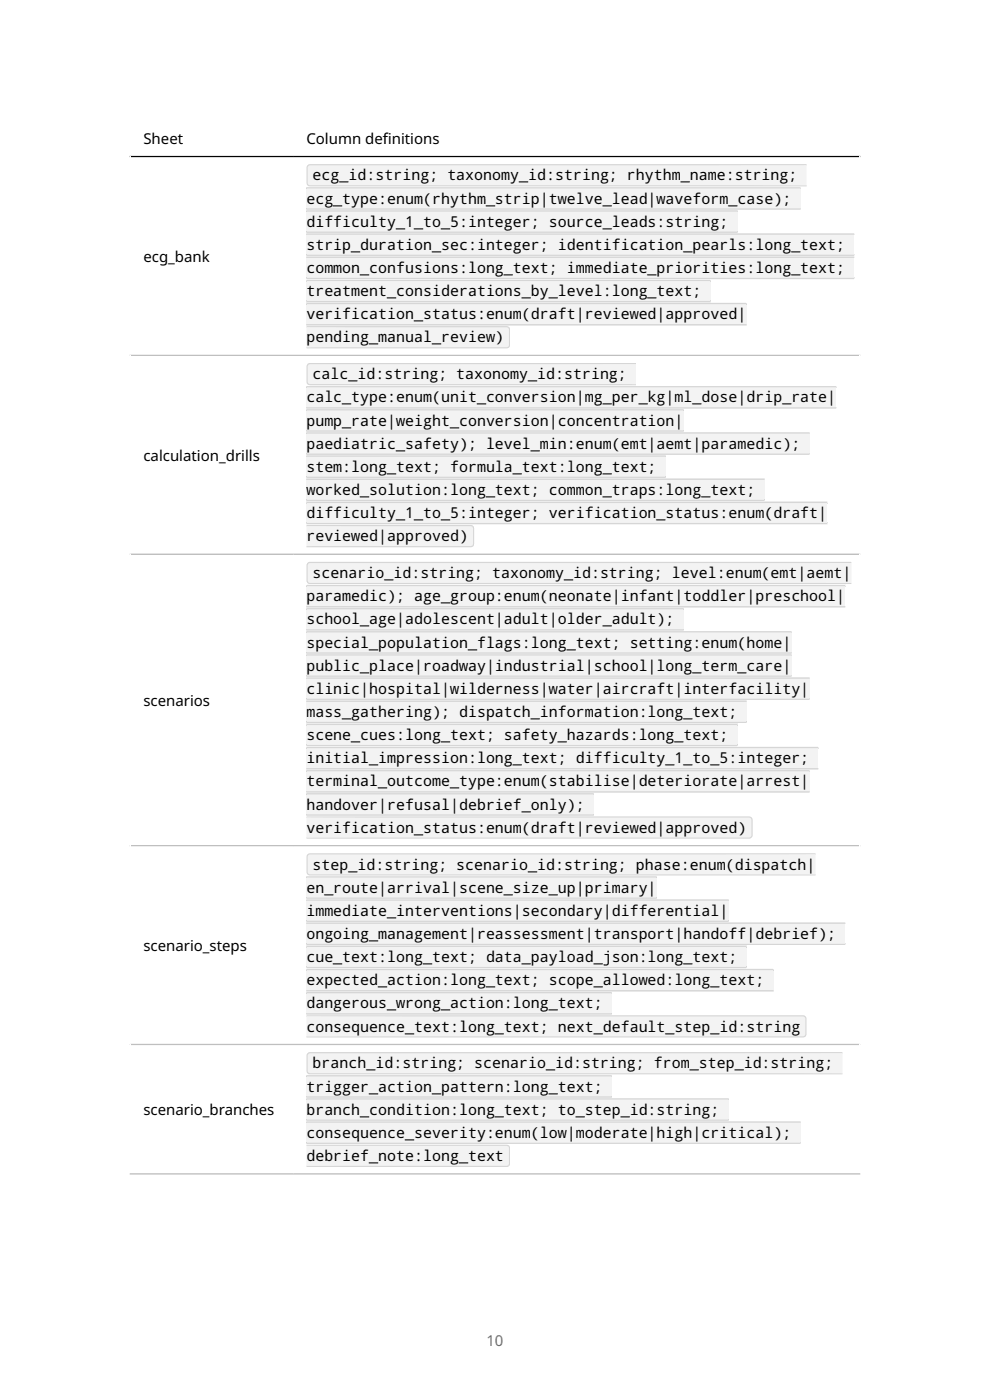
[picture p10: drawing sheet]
<svg xmlns="http://www.w3.org/2000/svg" width="210mm" height="297mm" viewBox="0 0 210 297" stroke-linecap="round" stroke-linejoin="round" font-family="sans-serif">
<defs><g id="words">
<g font-size="3.2">
<text x="30.4" y="30.6">Sheet</text>
<text x="65" y="30.6">Column def</text>
<text x="81.2" y="30.6">initions</text>
<text x="66.3" y="38.3">ecg_id:string; taxonomy_id:string; rhythm_name:string;</text>
<text x="65" y="43.2">ecg_type:enum(rhythm_strip|twelve_lead|waveform_case);</text>
<text x="65" y="48.1">difficulty_1_to_5:integer; source_leads:string;</text>
<text x="65" y="53">strip_duration_sec:integer; identification_pearls:long_text;</text>
<text x="30.4" y="55.5">ecg_bank</text>
<text x="65" y="57.9">common_confusions:long_text; immediate_priorities:long_text;</text>
<text x="65" y="62.8">treatment_considerations_by_level:long_text;</text>
<text x="65" y="67.7">verification_status:enum(draft|reviewed|approved|</text>
<text x="65" y="72.6">pending_manual_review)</text>
<text x="66.3" y="80.5">calc_id:string; taxonomy_id:string;</text>
<text x="65" y="85.4">calc_type:enum(unit_conversion|mg_per_kg|ml_dose|drip_rate|</text>
<text x="65" y="90.3">pump_rate|weight_conversion|concentration|</text>
<text x="65" y="95.2">paediatric_safety); level_min:enum(emt|aemt|paramedic);</text>
<text x="30.4" y="97.7">calculation_drills</text>
<text x="65" y="100.1">stem:long_text; formula_text:long_text;</text>
<text x="65" y="105">worked_solution:long_text; common_traps:long_text;</text>
<text x="65" y="109.9">difficulty_1_to_5:integer; verification_status:enum(draft|</text>
<text x="65" y="114.8">reviewed|approved)</text>
<text x="66.3" y="122.6">scenario_id:string; taxonomy_id:string; level:enum(emt|aemt|</text>
<text x="65" y="127.6">paramedic); age_group:enum(neonate|infant|toddler|preschool|</text>
<text x="65" y="132.5">school_age|adolescent|adult|older_adult);</text>
<text x="65" y="137.4">special_population_flags:long_text; setting:enum(home|</text>
<text x="65" y="142.3">public_place|roadway|industrial|school|long_term_care|</text>
<text x="30.4" y="149.7">scenarios</text>
<text x="65" y="147.2">clinic|hospital|wilderness|water|aircraft|interfacility|</text>
<text x="65" y="152.1">mass_gathering); dispatch_information:long_text;</text>
<text x="65" y="157">scene_cues:long_text; safety_hazards:long_text;</text>
<text x="65" y="161.9">initial_impression:long_text; difficulty_1_to_5:integer;</text>
<text x="65" y="166.8">terminal_outcome_type:enum(stabilise|deteriorate|arrest|</text>
<text x="65" y="171.7">handover|refusal|debrief_only);</text>
<text x="65" y="176.6">verification_status:enum(draft|reviewed|approved)</text>
<text x="66.3" y="184.5">step_id:string; scenario_id:string; phase:enum(dispatch|</text>
<text x="65" y="189.4">en_route|arrival|scene_size_up|primary|</text>
<text x="65" y="194.3">immediate_interventions|secondary|differential|</text>
<text x="30.4" y="201.7">scenario_steps</text>
<text x="65" y="199.2">ongoing_management|reassessment|transport|handoff|debrief);</text>
<text x="65" y="204.1">cue_text:long_text; data_payload_json:long_text;</text>
<text x="65" y="209">expected_action:long_text; scope_allowed:long_text;</text>
<text x="65" y="213.9">dangerous_wrong_action:long_text;</text>
<text x="65" y="218.8">consequence_text:long_text; next_default_step_id:string</text>
<text x="66.3" y="226.6">branch_id:string; scenario_id:string; from_step_id:string;</text>
<text x="65" y="231.6">trigger_action_pattern:long_text;</text>
<text x="30.4" y="236.5">scenario_branches</text>
<text x="65" y="236.5">branch_condition:long_text; to_step_id:string;</text>
<text x="65" y="241.4">consequence_severity:enum(low|moderate|high|critical);</text>
<text x="65" y="246.3">debrief_note:long_text</text>
</g>
<text font-size="3.2" fill="#6e6e6e" x="103.2" y="285.5">10</text>
</g></defs>
<path d="M27.5 25.5h155M27.6 25.4v223.8M182.4 25.4v223.8" fill="none" stroke="#fff" stroke-width=".26"/>
<path d="M27.5 33.2h155" fill="none" stroke="#000" stroke-width=".26"/>
<path d="M27.5 75.4h155M27.5 117.6h155M27.5 179.4h155M27.5 221.6h155M27.5 249h155" fill="none" stroke="#bbb" stroke-width=".26"/>
<path d="M65 34.8h106.1v4.8h-106.1z" fill="#f3f3f3"/>
<g fill="#d6d6d6">
<path d="M65.3 38.7h105.8v.6h-105.3a.53 .53 0 0 1-.5-.6zM65 38.7h106.1v.9h-105.3a.8 .8 0 0 1-.8-.9z" fill-rule="evenodd"/>
<path d="M65.5 35.1h.3v4.2a.53 .53 0 0 1-.5-.5v-3.2zM65.2 35l.6-.2v4.8a.8 .8 0 0 1-.8-.8v-3.2z" fill-rule="evenodd"/>
<path d="M65.5 35.1h105.6v.6h-105.8zM65.2 35l.6-.2h105.3v.9h-106.1z" fill-rule="evenodd"/>
</g>
<path d="M65 39.7h104.8v4.8h-104.8z" fill="#f3f3f3"/>
<g fill="#d6d6d6">
<path d="M65 44.2h104.8zM65 44.2h104.8v.3h-104.8z" fill-rule="evenodd"/>
<path d="M65 40h104.8zM65 39.7h104.8v.3h-104.8z" fill-rule="evenodd"/>
</g>
<path d="M65 44.6h91.4v4.8h-91.4z" fill="#f3f3f3"/>
<g fill="#d6d6d6">
<path d="M65 49.1h91.4zM65 49.1h91.4v.3h-91.4z" fill-rule="evenodd"/>
<path d="M65 44.9h91.4zM65 44.6h91.4v.3h-91.4z" fill-rule="evenodd"/>
</g>
<path d="M65 49.5h116.2v4.8h-116.2z" fill="#f3f3f3"/>
<g fill="#d6d6d6">
<path d="M65 54h116.2zM65 54h116.2v.3h-116.2z" fill-rule="evenodd"/>
<path d="M65 49.8h116.2zM65 49.5h116.2v.3h-116.2z" fill-rule="evenodd"/>
</g>
<path d="M65 54.4h116.2v4.8h-116.2z" fill="#f3f3f3"/>
<g fill="#d6d6d6">
<path d="M65 58.9h116.2zM65 58.9h116.2v.3h-116.2z" fill-rule="evenodd"/>
<path d="M65 54.7l116.2 .1zM65 54.4h116.2v.4h-116.2z" fill-rule="evenodd"/>
</g>
<path d="M65 59.4h85.7v4.7h-85.7z" fill="#f3f3f3"/>
<g fill="#d6d6d6">
<path d="M65 63.8l85.7 .1zM65 63.8h85.7v.3h-85.7z" fill-rule="evenodd"/>
<path d="M65 59.6l85.7 .1zM65 59.4h85.7v.3h-85.7z" fill-rule="evenodd"/>
</g>
<path d="M65 64.3h93.4v4.7h-93.4z" fill="#f3f3f3"/>
<g fill="#d6d6d6">
<path d="M65 68.7l93.4 .1zM65 68.7h93.4v.3h-93.4z" fill-rule="evenodd"/>
<path d="M65 64.5l93.4 .1zM65 64.3h93.4v.3h-93.4z" fill-rule="evenodd"/>
</g>
<path d="M65 69.2h43.2v4.7h-43.2z" fill="#f3f3f3"/>
<g fill="#d6d6d6">
<path d="M65 73.1h43a.53 .53 0 0 1-.6 .6h-42.4zM65 73.1h43.2a.8 .8 0 0 1-.8 .8h-42.4z" fill-rule="evenodd"/>
<path d="M107.4 69.4a.53 .53 0 0 1 .6 .6v3.1a.53 .53 0 0 1-.6 .6zM107.4 69.2a.8 .8 0 0 1 .8 .8v3.1a.8 .8 0 0 1-.8 .8z" fill-rule="evenodd"/>
<path d="M65 69.4h42.4a.53 .53 0 0 1 .6 .6h-43zM65 69.2h42.4a.67 .67 0 0 1 .8 .8h-43.2z" fill-rule="evenodd"/>
</g>
<path d="M65 77h69.9v4.8h-69.9z" fill="#f3f3f3"/>
<g fill="#d6d6d6">
<path d="M65.3 80.9h69.6v.6h-69.1a.53 .53 0 0 1-.5-.6zM65 80.9h69.9v.9h-69.1a.8 .8 0 0 1-.8-.9z" fill-rule="evenodd"/>
<path d="M65.5 77.3h.3v4.2a.53 .53 0 0 1-.5-.5v-3.2zM65.2 77.2l.6-.2v4.8a.8 .8 0 0 1-.8-.8v-3.2z" fill-rule="evenodd"/>
<path d="M65.5 77.3h69.4v.5h-69.6zM65.2 77.2l.6-.2h69.1v.8h-69.9z" fill-rule="evenodd"/>
</g>
<path d="M65 81.9h112.4v4.8h-112.4z" fill="#f3f3f3"/>
<g fill="#d6d6d6">
<path d="M65 86.3l112.4 .1zM65 86.3h112.4v.4h-112.4z" fill-rule="evenodd"/>
<path d="M65 82.2h112.4zM65 81.9h112.4v.3h-112.4z" fill-rule="evenodd"/>
</g>
<path d="M65 86.8h80v4.8h-80z" fill="#f3f3f3"/>
<g fill="#d6d6d6">
<path d="M65 91.3h80zM65 91.3h80v.3h-80z" fill-rule="evenodd"/>
<path d="M65 87.1h80zM65 86.8h80v.3h-80z" fill-rule="evenodd"/>
</g>
<path d="M65 91.7h106.7v4.8h-106.7z" fill="#f3f3f3"/>
<g fill="#d6d6d6">
<path d="M65 96.2h106.7zM65 96.2h106.7v.3h-106.7z" fill-rule="evenodd"/>
<path d="M65 92h106.7zM65 91.7h106.7v.3h-106.7z" fill-rule="evenodd"/>
</g>
<path d="M65 96.6h76.2v4.8h-76.2z" fill="#f3f3f3"/>
<g fill="#d6d6d6">
<path d="M65 101.1h76.2zM65 101.1h76.2v.3h-76.2z" fill-rule="evenodd"/>
<path d="M65 96.9h76.2zM65 96.6h76.2v.3h-76.2z" fill-rule="evenodd"/>
</g>
<path d="M65 101.5h97.2v4.8h-97.2z" fill="#f3f3f3"/>
<g fill="#d6d6d6">
<path d="M65 106h97.2zM65 106h97.2v.3h-97.2z" fill-rule="evenodd"/>
<path d="M65 101.8l97.2 .1zM65 101.5h97.2v.4h-97.2z" fill-rule="evenodd"/>
</g>
<path d="M65 106.4h110.5v4.8h-110.5z" fill="#f3f3f3"/>
<g fill="#d6d6d6">
<path d="M65 110.9h110.5zM65 110.9h110.5v.3h-110.5z" fill-rule="evenodd"/>
<path d="M65 106.7l110.5 .1zM65 106.4h110.5v.4h-110.5z" fill-rule="evenodd"/>
</g>
<path d="M65 111.4h35.6v4.7h-35.6z" fill="#f3f3f3"/>
<g fill="#d6d6d6">
<path d="M65 115.3h35.3a.53 .53 0 0 1-.5 .6h-34.8zM65 115.3h35.6a.8 .8 0 0 1-.8 .8h-34.8z" fill-rule="evenodd"/>
<path d="M99.8 111.6a.53 .53 0 0 1 .5 .6v3.1a.53 .53 0 0 1-.5 .6zM99.8 111.4a.8 .8 0 0 1 .8 .8v3.1a.8 .8 0 0 1-.8 .8z" fill-rule="evenodd"/>
<path d="M65 111.6h34.8a.53 .53 0 0 1 .5 .6h-35.3zM65 111.4h34.8a.67 .67 0 0 1 .7 .8h-35.5z" fill-rule="evenodd"/>
</g>
<path d="M65 119.2h115.6v4.7h-115.6z" fill="#f3f3f3"/>
<g fill="#d6d6d6">
<path d="M65.3 123.1h115.3v.6h-114.8a.53 .53 0 0 1-.5-.6zM65 123.1h115.6v.8h-114.8a.8 .8 0 0 1-.8-.8z" fill-rule="evenodd"/>
<path d="M65.5 119.5l.3-.1v4.3a.53 .53 0 0 1-.5-.6v-3.1zM65.2 119.4l.6-.2v4.7a.8 .8 0 0 1-.8-.8v-3.1z" fill-rule="evenodd"/>
<path d="M65.5 119.5l115.1-.1v.6h-115.3zM65.2 119.4l.6-.2h114.8v.8h-115.6z" fill-rule="evenodd"/>
</g>
<path d="M65 124.1h114.3v4.7h-114.3z" fill="#f3f3f3"/>
<g fill="#d6d6d6">
<path d="M65 128.5l114.3 .1zM65 128.5h114.3v.3h-114.3z" fill-rule="evenodd"/>
<path d="M65 124.4h114.3zM65 124.1h114.3v.3h-114.3z" fill-rule="evenodd"/>
</g>
<path d="M65 129h80v4.8h-80z" fill="#f3f3f3"/>
<g fill="#d6d6d6">
<path d="M65 133.4l80 .1zM65 133.4h80v.4h-80z" fill-rule="evenodd"/>
<path d="M65 129.3h80zM65 129h80v.3h-80z" fill-rule="evenodd"/>
</g>
<path d="M65 133.9h102.9v4.8h-102.9z" fill="#f3f3f3"/>
<g fill="#d6d6d6">
<path d="M65 138.4h102.9zM65 138.4h102.9v.3h-102.9z" fill-rule="evenodd"/>
<path d="M65 134.2h102.9zM65 133.9h102.9v.3h-102.9z" fill-rule="evenodd"/>
</g>
<path d="M65 138.8h102.9v4.8h-102.9z" fill="#f3f3f3"/>
<g fill="#d6d6d6">
<path d="M65 143.3h102.9zM65 143.3h102.9v.3h-102.9z" fill-rule="evenodd"/>
<path d="M65 139.1h102.9zM65 138.8h102.9v.3h-102.9z" fill-rule="evenodd"/>
</g>
<path d="M65 143.7h106.7v4.8h-106.7z" fill="#f3f3f3"/>
<g fill="#d6d6d6">
<path d="M65 148.2h106.7zM65 148.2h106.7v.3h-106.7z" fill-rule="evenodd"/>
<path d="M65 144h106.7zM65 143.7h106.7v.3h-106.7z" fill-rule="evenodd"/>
</g>
<path d="M65 148.6h93.4v4.8h-93.4z" fill="#f3f3f3"/>
<g fill="#d6d6d6">
<path d="M65 153.1h93.4zM65 153.1h93.4v.3h-93.4z" fill-rule="evenodd"/>
<path d="M65 148.9h93.4zM65 148.6h93.4v.3h-93.4z" fill-rule="evenodd"/>
</g>
<path d="M65 153.5h91.4v4.8h-91.4z" fill="#f3f3f3"/>
<g fill="#d6d6d6">
<path d="M65 158h91.4zM65 158h91.4v.3h-91.4z" fill-rule="evenodd"/>
<path d="M65 153.8l91.4 .1zM65 153.5h91.4v.4h-91.4z" fill-rule="evenodd"/>
</g>
<path d="M65 158.5h108.6v4.7h-108.6z" fill="#f3f3f3"/>
<g fill="#d6d6d6">
<path d="M65 162.9h108.6zM65 162.9h108.6v.3h-108.6z" fill-rule="evenodd"/>
<path d="M65 158.7l108.6 .1zM65 158.5h108.6v.3h-108.6z" fill-rule="evenodd"/>
</g>
<path d="M65 163.4h106.7v4.7h-106.7z" fill="#f3f3f3"/>
<g fill="#d6d6d6">
<path d="M65 167.8l106.7 .1zM65 167.8h106.7v.3h-106.7z" fill-rule="evenodd"/>
<path d="M65 163.6l106.7 .1zM65 163.4h106.7v.3h-106.7z" fill-rule="evenodd"/>
</g>
<path d="M65 168.3h61v4.7h-61z" fill="#f3f3f3"/>
<g fill="#d6d6d6">
<path d="M65 172.7l61 .1zM65 172.7h61v.3h-61z" fill-rule="evenodd"/>
<path d="M65 168.5l61 .1zM65 168.3h61v.3h-61z" fill-rule="evenodd"/>
</g>
<path d="M65 173.2h94.7v4.7h-94.7z" fill="#f3f3f3"/>
<g fill="#d6d6d6">
<path d="M65 177.1h94.4a.53 .53 0 0 1-.5 .6h-93.9zM65 177.1h94.7a.8 .8 0 0 1-.8 .8h-93.9z" fill-rule="evenodd"/>
<path d="M158.8 173.4a.53 .53 0 0 1 .6 .6v3.1a.53 .53 0 0 1-.6 .6zM158.8 173.2h.1a.8 .8 0 0 1 .8 .8v3.1a.8 .8 0 0 1-.9 .8z" fill-rule="evenodd"/>
<path d="M65 173.4h93.9a.53 .53 0 0 1 .5 .6h-94.4zM65 173.2h93.9a.67 .67 0 0 1 .7 .8h-94.6z" fill-rule="evenodd"/>
</g>
<path d="M65 181h108v4.8h-108z" fill="#f3f3f3"/>
<g fill="#d6d6d6">
<path d="M65.3 184.9h107.7v.6h-107.2a.53 .53 0 0 1-.5-.6zM65 184.9h108v.9h-107.2a.8 .8 0 0 1-.8-.9z" fill-rule="evenodd"/>
<path d="M65.5 181.3h.3v4.2a.53 .53 0 0 1-.5-.5v-3.2zM65.2 181.2l.6-.2v4.8a.8 .8 0 0 1-.8-.8v-3.2z" fill-rule="evenodd"/>
<path d="M65.5 181.3h107.5v.5h-107.7zM65.2 181.2l.6-.2h107.2v.8h-108z" fill-rule="evenodd"/>
</g>
<path d="M65 185.9h74.3v4.8h-74.3z" fill="#f3f3f3"/>
<g fill="#d6d6d6">
<path d="M65 190.4h74.3zM65 190.4h74.3v.3h-74.3z" fill-rule="evenodd"/>
<path d="M65 186.2h74.3zM65 185.9h74.3v.3h-74.3z" fill-rule="evenodd"/>
</g>
<path d="M65 190.8h89.5v4.8h-89.5z" fill="#f3f3f3"/>
<g fill="#d6d6d6">
<path d="M65 195.3h89.5zM65 195.3h89.5v.3h-89.5z" fill-rule="evenodd"/>
<path d="M65 191.1h89.5zM65 190.8h89.5v.3h-89.5z" fill-rule="evenodd"/>
</g>
<path d="M65 195.7h114.3v4.8h-114.3z" fill="#f3f3f3"/>
<g fill="#d6d6d6">
<path d="M65 200.2h114.3zM65 200.2h114.3v.3h-114.3z" fill-rule="evenodd"/>
<path d="M65 196h114.3zM65 195.7h114.3v.3h-114.3z" fill-rule="evenodd"/>
</g>
<path d="M65 200.6h93.4v4.8h-93.4z" fill="#f3f3f3"/>
<g fill="#d6d6d6">
<path d="M65 205.1h93.4zM65 205.1h93.4v.3h-93.4z" fill-rule="evenodd"/>
<path d="M65 200.9h93.4zM65 200.6h93.4v.3h-93.4z" fill-rule="evenodd"/>
</g>
<path d="M65 205.5h99.1v4.8h-99.1z" fill="#f3f3f3"/>
<g fill="#d6d6d6">
<path d="M65 210h99.1zM65 210h99.1v.3h-99.1z" fill-rule="evenodd"/>
<path d="M65 205.8l99.1 .1zM65 205.5h99.1v.4h-99.1z" fill-rule="evenodd"/>
</g>
<path d="M65 210.5h64.8v4.7h-64.8z" fill="#f3f3f3"/>
<g fill="#d6d6d6">
<path d="M65 214.9l64.8 .1zM65 214.9h64.8v.3h-64.8z" fill-rule="evenodd"/>
<path d="M65 210.7l64.8 .1zM65 210.5h64.8v.3h-64.8z" fill-rule="evenodd"/>
</g>
<path d="M65 215.4h106.1v4.7h-106.1z" fill="#f3f3f3"/>
<g fill="#d6d6d6">
<path d="M65 219.3h105.8a.53 .53 0 0 1-.5 .6h-105.3zM65 219.3h106.1a.8 .8 0 0 1-.8 .8h-105.3z" fill-rule="evenodd"/>
<path d="M170.3 215.6a.53 .53 0 0 1 .5 .6v3.1a.53 .53 0 0 1-.5 .6zM170.3 215.4a.8 .8 0 0 1 .8 .8v3.1a.8 .8 0 0 1-.8 .8z" fill-rule="evenodd"/>
<path d="M65 215.6h105.3a.53 .53 0 0 1 .5 .6h-105.8zM65 215.4h105.3a.67 .67 0 0 1 .7 .8h-106z" fill-rule="evenodd"/>
</g>
<path d="M65 223.2h113.7v4.7h-113.7z" fill="#f3f3f3"/>
<g fill="#d6d6d6">
<path d="M65.3 227.1h113.4v.6h-112.9a.53 .53 0 0 1-.5-.6zM65 227.1h113.7v.8h-112.9a.8 .8 0 0 1-.8-.8z" fill-rule="evenodd"/>
<path d="M65.5 223.5l.3-.1v4.3a.53 .53 0 0 1-.5-.5v-3.2zM65.2 223.4l.6-.2v4.7a.8 .8 0 0 1-.8-.7v-3.2z" fill-rule="evenodd"/>
<path d="M65.5 223.5l113.2-.1v.6h-113.4zM65.2 223.4l.6-.2h112.9v.8h-113.7z" fill-rule="evenodd"/>
</g>
<path d="M65 228.1h64.8v4.8h-64.8z" fill="#f3f3f3"/>
<g fill="#d6d6d6">
<path d="M65 232.5l64.8 .1zM65 232.5h64.8v.4h-64.8z" fill-rule="evenodd"/>
<path d="M65 228.4h64.8zM65 228.1h64.8v.3h-64.8z" fill-rule="evenodd"/>
</g>
<path d="M65 233h89.5v4.8h-89.5z" fill="#f3f3f3"/>
<g fill="#d6d6d6">
<path d="M65 237.4l89.5 .1zM65 237.4h89.5v.4h-89.5z" fill-rule="evenodd"/>
<path d="M65 233.3h89.5zM65 233h89.5v.3h-89.5z" fill-rule="evenodd"/>
</g>
<path d="M65 237.9h104.8v4.8h-104.8z" fill="#f3f3f3"/>
<g fill="#d6d6d6">
<path d="M65 242.4h104.8zM65 242.4h104.8v.3h-104.8z" fill-rule="evenodd"/>
<path d="M65 238.2h104.8zM65 237.9h104.8v.3h-104.8z" fill-rule="evenodd"/>
</g>
<path d="M65 242.8h43.2v4.8h-43.2z" fill="#f3f3f3"/>
<g fill="#d6d6d6">
<path d="M65 246.7h43a.53 .53 0 0 1-.6 .6h-42.4zM65 246.7l43.2 .1a.8 .8 0 0 1-.8 .8h-42.4z" fill-rule="evenodd"/>
<path d="M107.4 243.1a.53 .53 0 0 1 .6 .5v3.2a.53 .53 0 0 1-.6 .5zM107.4 242.8a.8 .8 0 0 1 .8 .8v3.2a.8 .8 0 0 1-.8 .8z" fill-rule="evenodd"/>
<path d="M65 243.1h42.4a.53 .53 0 0 1 .6 .6h-43zM65 242.8h42.4a.67 .67 0 0 1 .8 .9h-43.2z" fill-rule="evenodd"/>
</g>
<use href="#words"/>
</svg>
